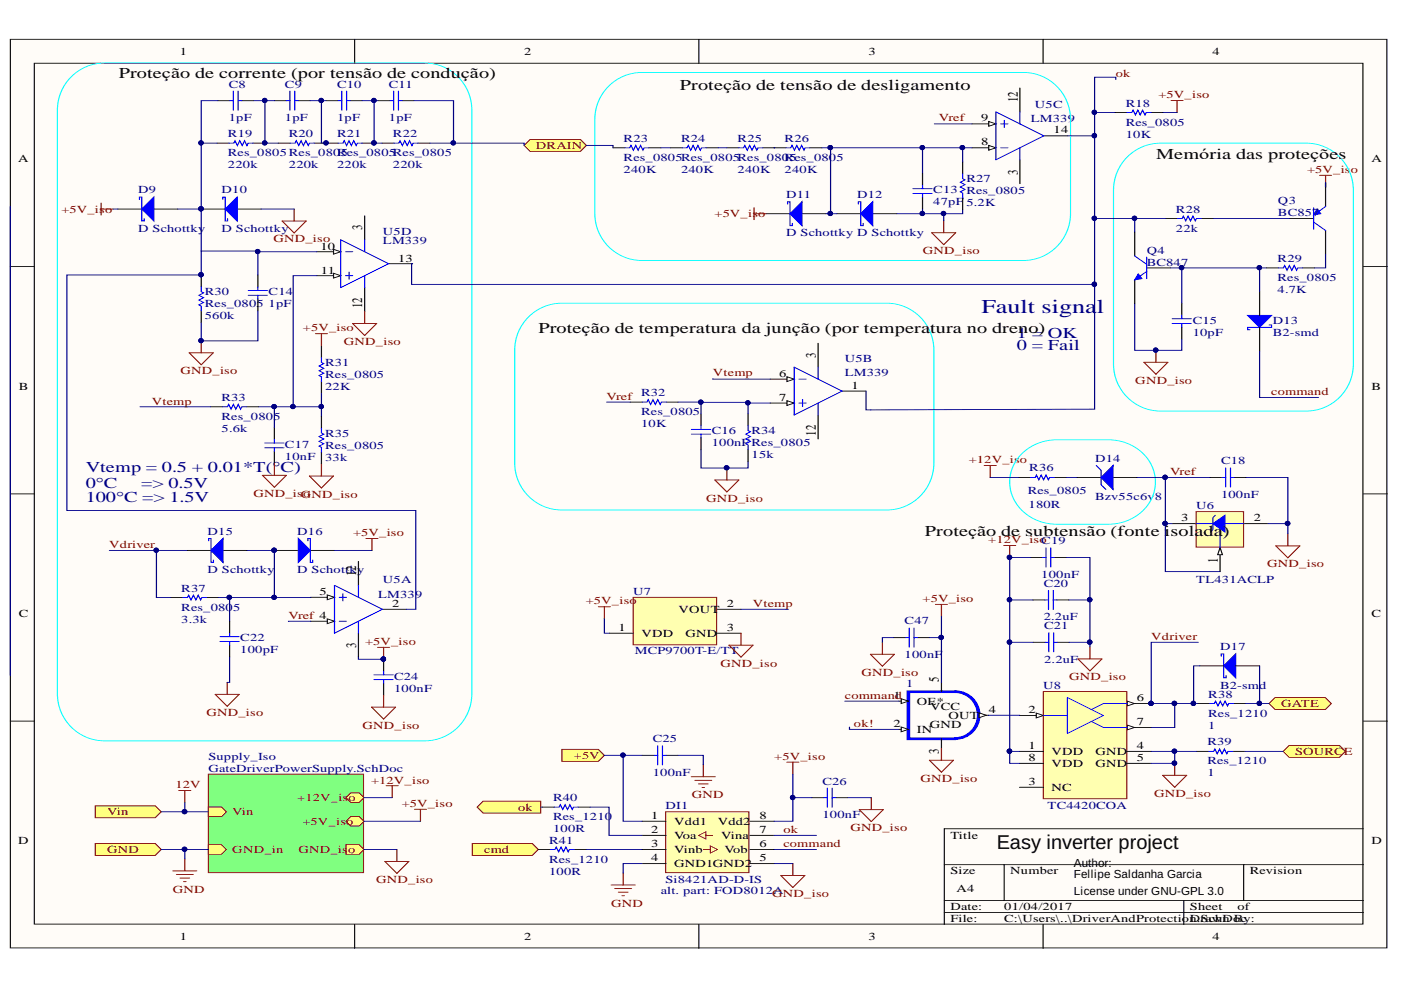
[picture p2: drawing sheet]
<svg xmlns="http://www.w3.org/2000/svg" width="297mm" height="210mm" viewBox="0 0 297 210" stroke-linecap="round" stroke-linejoin="round" font-family="sans-serif">
<defs><g id="words">
<text font-size="4.2" x="211.3" y="179.9">Easy inverter project</text>
<text font-size="4.1" fill="#000080" x="208.1" y="66.4">Fault signal</text>
<g font-size="3.2">
<text x="25.2" y="16.6">Proteção de corrente (por tensão de condução)</text>
<text x="144.1" y="19.2">Proteção de tensão de desligamento</text>
<text x="245.1" y="33.7">Memória das proteções</text>
<text x="114.1" y="70.6">Proteção de temperatura da junção (por temperatura no dreno)</text>
<text x="196.1" y="113.5">Proteção de subtensão (fonte isolada)</text>
</g>
<g font-size="3.2" fill="#000080">
<text x="215.6" y="71.6">1 = OK</text>
<text x="215.6" y="74.1">0 = Fail</text>
<text x="18.2" y="100">Vtemp = 0.5 + 0.01*T(°C)</text>
<text x="18.2" y="103.5">0°C</text>
<text x="18.2" y="106.5">100°C =&gt; 1.5V</text>
<text x="29.9" y="103.5">=&gt; 0.5V</text>
</g>
<g font-size="3.1">
<text x="215.8" y="21.7" transform="rotate(-90 215.8 21.7)">12</text>
<text x="215.8" y="37.1" transform="rotate(-90 215.8 37.1)">3</text>
<text x="76.8" y="48.8" transform="rotate(-90 76.8 48.8)">3</text>
<text x="76.8" y="65.3" transform="rotate(-90 76.8 65.3)">12</text>
<text x="173" y="75.8" transform="rotate(-90 173 75.8)">3</text>
<text x="173" y="92.4" transform="rotate(-90 173 92.4)">12</text>
<text x="258.2" y="119.3" transform="rotate(-90 258.2 119.3)">1</text>
<text x="75.5" y="122.1" transform="rotate(-90 75.5 122.1)">12</text>
<text x="75.5" y="137.4" transform="rotate(-90 75.5 137.4)">3</text>
<text x="199.1" y="144.6" transform="rotate(-90 199.1 144.6)">5</text>
<text x="199.1" y="159.8" transform="rotate(-90 199.1 159.8)">3</text>
</g>
<g font-size="2.5">
<text x="227.7" y="183.8">Author:</text>
<text x="227.7" y="186.2">Fellipe Saldanha Garcia</text>
<text x="227.7" y="189.7">License under GNU-GPL 3.0</text>
</g>
<g font-size="2.3">
<text x="38.1" y="11.6">1</text>
<text x="111.1" y="11.6">2</text>
<text x="184.1" y="11.6">3</text>
<text x="257.1" y="11.6">4</text>
<text x="208" y="25.7">9</text>
<text x="223.4" y="28.3">14</text>
<text x="3.9" y="34.4">A</text>
<text x="208" y="30.8">8</text>
<text x="290.8" y="34.4">A</text>
<text x="67.9" y="52.9">10</text>
<text x="68" y="58">11</text>
<text x="84.4" y="55.5">13</text>
<text x="4" y="82.6">B</text>
<text x="165.2" y="79.9">6</text>
<text x="180.6" y="82.4">1</text>
<text x="290.8" y="82.6">B</text>
<text x="165.2" y="84.9">7</text>
<text x="250.4" y="110.5">3</text>
<text x="265.8" y="110.5">2</text>
<text x="4" y="130.8">C</text>
<text x="67.8" y="126.1">5</text>
<text x="83.1" y="128.7">2</text>
<text x="143.9" y="130">VOUT</text>
<text x="154.1" y="128.7">2</text>
<text x="290.8" y="130.8">C</text>
<text x="131.1" y="133.8">1</text>
<text x="136" y="135.1">VDD</text>
<text x="145.3" y="135.1">GND</text>
<text x="154.1" y="133.8">3</text>
<text x="194.4" y="149.4">OE*</text>
<text x="241.1" y="148.7">6</text>
<text x="189.4" y="154.1">2</text>
<text x="194.4" y="155.4">IN</text>
<text x="197.1" y="154.4">GND</text>
<text x="197.2" y="150.5">VCC</text>
<text x="201.1" y="152.5">OUT</text>
<text x="209.6" y="151.2">4</text>
<text x="218.1" y="151.2">2</text>
<text x="241.1" y="153.7">7</text>
<text x="218.1" y="158.8">1</text>
<text x="218.1" y="161.3">8</text>
<text x="223" y="160.1">VDD</text>
<text x="232.3" y="160.1">GND</text>
<text x="241.1" y="158.8">4</text>
<text x="241.1" y="161.3">5</text>
<text x="218.1" y="166.4">3</text>
<text x="223" y="167.7">NC</text>
<text x="223" y="162.6">VDD</text>
<text x="232.3" y="162.6">GND</text>
<text x="138.1" y="173.6">1</text>
<text x="161" y="173.6">8</text>
<text x="3.9" y="179">D</text>
<text x="138.1" y="176.6">2</text>
<text x="138.1" y="179.6">3</text>
<text x="143" y="174.9">Vdd1</text>
<text x="143" y="177.9">Voa</text>
<text x="152.2" y="174.9">Vdd2</text>
<text x="152.9" y="177.9">Vina</text>
<text x="161" y="179.6">6</text>
<text x="161" y="176.6">7</text>
<text x="201.5" y="177.8">Title</text>
<text x="290.8" y="179">D</text>
<text x="138.1" y="182.6">4</text>
<text x="143" y="180.9">Vinb</text>
<text x="143" y="183.9">GND1GND2</text>
<text x="153.6" y="180.9">Vob</text>
<text x="161" y="182.6">5</text>
<text x="201.5" y="185.4">Size</text>
<text x="214.2" y="185.4">Number</text>
<text x="265" y="185.4">Revision</text>
<text x="202.8" y="189.2">A4</text>
<text x="201.5" y="193">Date:</text>
<text x="201.5" y="195.5">File:</text>
<text x="212.9" y="193">01/04/2017</text>
<text x="212.9" y="195.5">C:\Users\..\DriverAndProtection.Schn By:</text>
<text x="252.3" y="193">Sheet</text>
<text x="252.3" y="195.5">DrawDoc</text>
<text x="262.4" y="193">of</text>
<text x="38.1" y="199.3">1</text>
<text x="111.1" y="199.3">2</text>
<text x="184.1" y="199.3">3</text>
<text x="257.1" y="199.3">4</text>
</g>
<g font-size="2.3" fill="#800000">
<text x="236.6" y="16.4">ok</text>
<text x="245.6" y="20.8">+5V_iso</text>
<text x="199.1" y="25.7">Vref</text>
<text x="113.6" y="31.7">DRAIN</text>
<text x="277.1" y="36.6">+5V_iso</text>
<text x="13" y="45.1">+5V_iso</text>
<text x="151.5" y="46.1">+5V_iso</text>
<text x="58" y="51.4">GND_iso</text>
<text x="195.7" y="53.9">GND_iso</text>
<text x="64.2" y="70.2">+5V_iso</text>
<text x="72.9" y="73.2">GND_iso</text>
<text x="38.3" y="79.4">GND_iso</text>
<text x="151.2" y="79.8">Vtemp</text>
<text x="240.7" y="81.4">GND_iso</text>
<text x="269.5" y="83.7">command</text>
<text x="32.2" y="85.8">Vtemp</text>
<text x="128.6" y="84.8">Vref</text>
<text x="205.4" y="98.2">+12V_iso</text>
<text x="248.1" y="100.7">Vref</text>
<text x="53.7" y="105.4">GND_isGND_iso</text>
<text x="64.3" y="105.4">o</text>
<text x="149.7" y="106.4">GND_iso</text>
<text x="74.9" y="113.7">+5V_iso</text>
<text x="23.2" y="116.2">Vdriver</text>
<text x="209.5" y="115.1">+12V_iso</text>
<text x="268.7" y="120.3">GND_iso</text>
<text x="61.2" y="131.3">Vref 4</text>
<text x="124.2" y="128.1">+5V_iso</text>
<text x="159.6" y="128.7">Vtemp</text>
<text x="195.6" y="127.6">+5V_iso</text>
<text x="77.4" y="136.8">+5V_iso</text>
<text x="244.1" y="135.7">Vdriver</text>
<text x="152.8" y="141.4">GND_iso</text>
<text x="182.7" y="143.3">GND_iso</text>
<text x="179.1" y="148.2">comman1</text>
<text x="189.8" y="148.2">d</text>
<text x="226.7" y="144.3">GND_iso</text>
<text x="271.6" y="149.9">GATE</text>
<text x="43.8" y="151.8">GND_iso</text>
<text x="76.9" y="154.5">GND_iso</text>
<text x="181.1" y="154.1">ok!</text>
<text x="121.7" y="160.9">+5V</text>
<text x="164.2" y="161.1">+5V_iso</text>
<text x="274.6" y="160.1">SOURCE</text>
<text x="37.2" y="167.1">12V</text>
<text x="78.7" y="166.1">+12V_iso</text>
<text x="195.2" y="165.8">GND_iso</text>
<text x="22.7" y="172.9">Vin</text>
<text x="49.3" y="172.9">Vin</text>
<text x="63" y="169.9">+12V_iso</text>
<text x="85.2" y="171.1">+5V_iso</text>
<text x="109.8" y="171.9">ok</text>
<text x="146.7" y="169.3">GND</text>
<text x="244.7" y="168.9">GND_iso</text>
<text x="64.1" y="174.9">+5V_iso</text>
<text x="166.1" y="176.6">ok</text>
<text x="166.1" y="179.6">command</text>
<text x="180.3" y="176.3">GND_iso</text>
<text x="22.7" y="180.9">GND</text>
<text x="49.3" y="180.9">GND_in</text>
<text x="63.3" y="180.9">GND_is</text>
<text x="73.8" y="180.9">o</text>
<text x="102.7" y="180.9">cmd</text>
<text x="36.7" y="189.3">GND</text>
<text x="79.8" y="187.2">GND_iso</text>
<text x="163.7" y="190.2">GND_iso</text>
<text x="129.6" y="192.2">GND</text>
</g>
<g font-size="2.3" fill="#000080">
<text x="48.5" y="18.6">C8</text>
<text x="60.4" y="18.6">C9</text>
<text x="71.5" y="18.6">C10</text>
<text x="82.5" y="18.6">C11</text>
<text x="219.4" y="23">U5C</text>
<text x="238.7" y="22.6">R18</text>
<text x="48.3" y="29.1">R19</text>
<text x="48.5" y="25.7">1pF</text>
<text x="60.4" y="25.7">1pF</text>
<text x="61.3" y="29.1">R20</text>
<text x="71.5" y="29.1">R21</text>
<text x="71.5" y="25.7">1pF</text>
<text x="82.5" y="25.7">1pF</text>
<text x="83.3" y="29.1">R22</text>
<text x="218.6" y="25.8">LM339</text>
<text x="238.7" y="29.2">10K</text>
<text x="238.7" y="26.7">Res_0805</text>
<text x="48.3" y="35.7">220k</text>
<text x="48.3" y="33.2">Res_0805 Res_080Res_0805Res_0805</text>
<text x="61.3" y="35.7">220k</text>
<text x="71.5" y="35.7">220k</text>
<text x="72.2" y="33.2">5</text>
<text x="83.3" y="35.7">220k</text>
<text x="132.2" y="30.1">R23</text>
<text x="132.2" y="34.1">Res_0805Res_0805Res_080Res_0805</text>
<text x="144.4" y="30.1">R24</text>
<text x="156.4" y="30.1">R25</text>
<text x="166.4" y="30.1">R26</text>
<text x="167.4" y="34.1">5</text>
<text x="29.3" y="41">D9</text>
<text x="47" y="41">D10</text>
<text x="132.2" y="36.7">240K</text>
<text x="144.4" y="36.7">240K</text>
<text x="156.4" y="36.7">240K</text>
<text x="166.4" y="36.7">240K</text>
<text x="197.9" y="41">C13</text>
<text x="204.9" y="38.7">R27</text>
<text x="204.9" y="41.2">Res_0805</text>
<text x="166.7" y="42">D11</text>
<text x="181.7" y="42">D12</text>
<text x="197.9" y="43.6">47pF</text>
<text x="204.9" y="43.7">5.2K</text>
<text x="249.3" y="45.1">R28</text>
<text x="271" y="43.3">Q3</text>
<text x="271" y="45.8">BC857</text>
<text x="29.3" y="49.1">D Schottky</text>
<text x="47" y="49.1">D Schottky</text>
<text x="81.2" y="49.8">U5D</text>
<text x="81.2" y="51.8">LM339</text>
<text x="166.7" y="50.1">D Schottky D Schottky</text>
<text x="243.2" y="53.8">Q4</text>
<text x="249.3" y="49.1">22k</text>
<text x="243.2" y="56.3">BC847</text>
<text x="270.9" y="55.5">R29</text>
<text x="270.9" y="59.6">Res_0805</text>
<text x="43.4" y="62.6">R30</text>
<text x="43.4" y="65.2">Res_0805</text>
<text x="56.9" y="65.2">1pF</text>
<text x="56.9" y="62.6">C14</text>
<text x="270.9" y="62.1">4.7K</text>
<text x="43.4" y="67.7">560k</text>
<text x="252.9" y="71.2">10pF</text>
<text x="252.9" y="68.6">C15</text>
<text x="269.9" y="68.6">D13</text>
<text x="269.9" y="71.2">B2-smd</text>
<text x="68.9" y="77.6">R31</text>
<text x="179.1" y="76.7">U5B</text>
<text x="68.9" y="82.6">22K</text>
<text x="68.9" y="80.1">Res_0805</text>
<text x="135.9" y="84">R32</text>
<text x="179.1" y="79.8">LM339</text>
<text x="47" y="85">R33</text>
<text x="47" y="89.1">Res_0805</text>
<text x="135.9" y="88">Res_0805</text>
<text x="47" y="91.6">5.6k</text>
<text x="60.4" y="95">C17</text>
<text x="68.9" y="92.6">R35</text>
<text x="68.9" y="95.1">Res_0805</text>
<text x="135.9" y="90.6">10K</text>
<text x="150.9" y="94.6">100nF Res_0805</text>
<text x="150.9" y="92.1">C16</text>
<text x="159.3" y="92.1">R34</text>
<text x="60.4" y="97.5">10nF</text>
<text x="68.9" y="97.7">33k</text>
<text x="159.3" y="97.2">15k</text>
<text x="218.2" y="99.9">R36</text>
<text x="232.2" y="97.9">D14</text>
<text x="258.9" y="98.4">C18</text>
<text x="217.9" y="104.8">Res_0805</text>
<text x="218.1" y="107.7">180R</text>
<text x="232.2" y="106">Bzv55c6v8</text>
<text x="253.6" y="108">U6</text>
<text x="258.9" y="105.5">100nF</text>
<text x="44" y="113.5">D15</text>
<text x="63" y="113.5">D16</text>
<text x="220.8" y="115.4">C19</text>
<text x="38.4" y="125.4">R37</text>
<text x="44" y="121.6">D Schottky</text>
<text x="63" y="121.6">D Schottky</text>
<text x="81.2" y="123.7">U5A</text>
<text x="220.8" y="122.6">100nF</text>
<text x="221.3" y="124.4">C20</text>
<text x="253.6" y="123.7">TL431ACLP</text>
<text x="38.4" y="129.5">Res_080</text>
<text x="49.4" y="129.5">5</text>
<text x="80.2" y="126.7">LM339</text>
<text x="134.3" y="126.1">U7</text>
<text x="221.3" y="131.5">2.2uF</text>
<text x="38.4" y="132">3.3k</text>
<text x="50.9" y="136">C22</text>
<text x="191.8" y="132.4">C47</text>
<text x="221.4" y="133.4">C21</text>
<text x="258.7" y="137.9">D17</text>
<text x="50.9" y="138.5">100pF</text>
<text x="134.6" y="138.7">MCP9700T-E/TT</text>
<text x="191.8" y="139.5">100nF</text>
<text x="221.4" y="140.5">2.2uF</text>
<text x="83.6" y="146.6">100nF</text>
<text x="83.6" y="144.1">C24</text>
<text x="192.1" y="145.7">1</text>
<text x="221.2" y="146.1">U8</text>
<text x="256.2" y="147.9">R38</text>
<text x="258.7" y="146">B2-smd</text>
<text x="256.2" y="154.5">1</text>
<text x="256.2" y="152">Res_1210</text>
<text x="44.2" y="161.2">Supply_Iso</text>
<text x="138.4" y="157.4">C25</text>
<text x="256" y="158">R39</text>
<text x="44.2" y="163.7">GateDriverPowerSupply.SchDoc</text>
<text x="138.4" y="164.4">100nF</text>
<text x="174.4" y="166.4">C26</text>
<text x="256" y="164.6">1</text>
<text x="256" y="162.1">Res_1210</text>
<text x="117.3" y="169.8">R40</text>
<text x="117.3" y="173.9">Res_1210</text>
<text x="141.1" y="171.6">DI1</text>
<text x="174.4" y="173.5">100nF</text>
<text x="222.1" y="171.6">TC4420COA</text>
<text x="116.4" y="178.9">R41</text>
<text x="117.3" y="176.4">100R</text>
<text x="116.4" y="185.5">100R</text>
<text x="116.4" y="182.9">Res_1210</text>
<text x="140.1" y="189.6">alt. part: FOD8012A</text>
<text x="141.1" y="187.2">Si8421AD-D-IS</text>
</g>
</g></defs>
<g fill="#fffcf8" stroke="#000" stroke-width=".21">
<path d="M2.2 8.3h291.8v192.7h-291.8z"/>
<path d="M7.3 13.4h281.7v182.5h-281.7z"/>
</g>
<g fill="none" stroke="#000" stroke-width=".21">
<path d="M75.2 8.3v5.1M148.2 8.3v5.1M221.2 8.3v5.1M2.2 56.5h5.1M289.1 56.5h5M2.2 104.7h5.1M289.1 104.7h5M2.2 152.9h5.1M289.1 152.9h5M289.1 175.7h-88.9v20.3M75.2 196v5.1M148.2 196v5.1"/>
<path d="M200.2 183.3h88.9M200.2 190.9h88.9M200.2 193.5h88.9M212.9 183.3v7.6M221.2 196v5.1M251 190.9v5.1M263.7 183.3v7.6"/>
</g>
<path d="M134.3 126.6h17.6v10.1h-17.6z" fill="#ffffb0" stroke="#800000" stroke-width=".21"/>
<path d="M129.2 134.3h5.1M152 134.3h5.1M152 129.2h5.1M216.2 151.7h5" fill="none" stroke="#000" stroke-width=".22"/>
<path d="M219.7 151.2l1.5 .5-1.5 .5z" fill="#fffcf8"/>
<path d="M219.7 151.2l1.5 .5-1.5 .5z" fill="none" stroke="#000" stroke-width=".21"/>
<path d="M239 149.2h5.1" fill="none" stroke="#000" stroke-width=".22"/>
<path d="M239 148.7l1.5 .5-1.5 .5z" fill="#fffcf8"/>
<path d="M239 148.7l1.5 .5-1.5 .5z" fill="none" stroke="#000" stroke-width=".21"/>
<circle cx="244" cy="149.1" r=".46" fill="#000080" stroke="#000080" stroke-width=".21"/>
<path d="M239 154.2h5.1" fill="none" stroke="#000" stroke-width=".22"/>
<path d="M239 153.7l1.5 .5-1.5 .5z" fill="#fffcf8"/>
<path d="M239 153.7l1.5 .5-1.5 .5z" fill="none" stroke="#000" stroke-width=".21"/>
<path d="M221.2 146.6h17.7v22.8h-17.7z" fill="#ffffb0" stroke="#800000" stroke-width=".21"/>
<path d="M221.2 151.7h5.1M226.3 147.9l7.6 3.8-7.6 3.8zM231.4 153l2.5 1.2h5.1M239 149.2h-5.1l-2.5 1.2" fill="none" stroke="#00f" stroke-width=".21"/>
<g fill="none" stroke="#000" stroke-width=".22">
<path d="M46 30.3h2.6M53.6 30.3h2.6M59 30.3h2.6M66.6 30.3h5.1M76.8 30.3h2.5M81 30.3h2.5M88.6 30.3h2.6M130 31.3h2.5M137.6 31.3h2.5M142.1 31.3h2.6M149.7 31.3h2.6M154.1 31.3h2.6"/>
<path d="M161.7 31.3h5M171.7 31.3h2.6M195.6 36.7v2.6M42.7 58.3v2.5M54.7 58.3v2.5M195.6 41.8v2.5M42.7 65.9v2.5M54.7 63.4v2.5M68.2 73.3v2.5M44.7 86.2h2.5M52.3 86.2h2.5M58.2 90.6v2.6"/>
<path d="M58.2 95.7v2.5M68.2 80.9v2.5M68.2 88.2v2.6M68.2 95.9v2.5M148.6 87.7v2.6M148.6 92.8v2.6M39.7 116.7h5M47.3 116.7h5.1M36.2 126.7h2.5M43.8 126.7h2.5M48.7 131.7v2.5M48.7 136.8v2.5"/>
<path d="M216.2 159.3h5M239 159.3h5.1M253.9 149.2h2.5M261.5 149.2h2.6M216.2 166.9h5M216.2 161.8h5M239 161.8h5.1"/>
</g>
<g fill="#000080" stroke="#000080" stroke-width=".21">
<circle cx="244" cy="149.1" r=".46"/>
<circle cx="79.3" cy="30.3" r=".46"/>
<circle cx="42.6" cy="58.2" r=".46"/>
</g>
<g fill="none" stroke="#00f" stroke-width=".22">
<path d="M48.6 30.3h1l.2-.5 .5 1.1 .5-1.1 .5 1.1 .6-1.1 .5 1.1 .2-.6h1M61.6 30.3h1l.2-.5 .5 1.1 .5-1.1 .5 1.1 .6-1.1 .5 1.1 .2-.6h1M71.7 30.3h1l.3-.5 .5 1.1 .5-1.1 .5 1.1 .5-1.1 .5 1.1 .3-.6h1M83.5 30.3h1.1l.2-.5 .5 1.1 .5-1.1 .5 1.1 .5-1.1 .5 1.1 .3-.6h1M132.5 31.3h1l.3-.5 .5 1 .5-1 .5 1 .5-1 .5 1 .3-.5h1M144.7 31.3h1l.2-.5 .5 1 .6-1 .5 1 .5-1 .5 1 .2-.5h1M156.7 31.3h1l.2-.5 .5 1 .5-1 .5 1 .6-1 .5 1 .2-.5h1M166.7 31.3h1l.2-.5 .5 1 .5-1 .5 1 .6-1 .5 1 .2-.5h1M195.6 39.3v.7M193.6 41h4M193.6 40h4M195.6 41v.8"/>
<path d="M42.7 60.8v1l.5 .3-1 .5 1 .5-1 .5 1 .5-1 .5 .5 .3v1M52.6 62.6h4.1M52.6 61.6h4.1M54.7 60.8v.8M54.7 62.6v.8M68.2 75.8v1l.5 .3-1.1 .5 1.1 .5-1.1 .5 1.1 .5-1.1 .5 .6 .3v1M47.2 86.2h1l.3-.5 .5 1.1 .5-1.1 .5 1.1 .5-1.1 .5 1.1 .3-.6h1M56.1 94.9h4.1M56.1 93.9h4.1M58.2 93.2v.7M58.2 94.9v.8M68.2 90.8v1l.5 .3-1.1 .5 1.1 .5-1.1 .5 1.1 .5-1.1 .5 .6 .2v1.1"/>
<path d="M146.6 92.1h4.1M146.6 91h4.1M148.6 90.3v.7M148.6 92.1v.7M38.7 126.7h1l.3-.5 .5 1 .5-1 .5 1 .5-1 .5 1 .3-.5h1M46.6 136h4.1M46.6 135h4.1M48.7 134.2v.8M48.7 136v.8M256.4 149.2h1.1l.2-.5 .5 1 .5-1 .5 1 .5-1 .6 1 .2-.5h1"/>
</g>
<path d="M44.7 116.7l2.6-2.5v5z" fill="#00f"/>
<path d="M204.1 36.9v1l.5 .2-1 .5 1 .5-1 .6 1 .5-1 .5 .5 .2v1M239 23.9h1l.2-.6 .5 1.1 .5-1.1 .5 1.1 .6-1.1 .5 1.1 .2-.5h1M136.2 85.3h1l.2-.6 .5 1.1 .5-1.1 .6 1.1 .5-1.1 .5 1.1 .2-.5h1M158.6 90.3v1l.5 .2-1 .6 1 .5-1 .5 1 .5-1 .5 .5 .2v1.1M44.2 114.7v-.5h.5v5h.6v-.5M44.7 116.7l2.6-2.5v5zM256.3 159.3h1l.3-.5 .5 1 .5-1 .5 1 .5-1 .5 1 .3-.5h1" fill="none" stroke="#00f" stroke-width=".22"/>
<path d="M204.1 34.3v2.6M236.4 23.9h2.6M244 23.9h2.6M204.1 41.9v2.6M133.6 85.3h2.6M141.2 85.3h2.6M158.6 87.7v2.6M158.6 95.4v2.5M253.8 159.3h2.5M261.4 159.3h2.5" fill="none" stroke="#000" stroke-width=".22"/>
<g fill="#ffff80" stroke="#800000" stroke-width=".21">
<path d="M272.1 159.3l1.2-1.3h10.7l1.3 1.3-1.3 1.3h-10.7z" fill-rule="evenodd"/>
<path d="M269.1 149.2l1.2-1.3h10.7l1.3 1.3-1.3 1.2h-10.7z" fill-rule="evenodd"/>
<path d="M111.1 30.8l1.3-1.2h10.7l1.2 1.2-1.2 1.3h-10.7z" fill-rule="evenodd"/>
</g>
<path d="M240.6 49.2v5.1M240.6 59.3v5.1M243.1 56.8h5.1M256.6 101.2h2.5M261.7 101.2h2.5" fill="none" stroke="#000" stroke-width=".22"/>
<path d="M240.6 54.3l2.5 1.7M243.1 57.6l-2.5 1.7M243.1 54.5v4.6M259.9 99.2v4.1M260.9 99.2v4.1M259.1 101.2h.8M260.9 101.2h.8" fill="none" stroke="#00f" stroke-width=".22"/>
<path d="M241.3 58.1l.8 1-1.5 .2z" fill="#00f"/>
<path d="M241.3 58.1l.8 1-1.5 .2z" fill="none" stroke="#00f" stroke-width=".21"/>
<path d="M281 38.7v5.1M273.4 46.3h5.1M281 48.9v5" fill="none" stroke="#000" stroke-width=".22"/>
<path d="M278.5 44v4.6M278.5 47.1l2.5 1.8M281 43.8l-1.7 1.3" fill="none" stroke="#00f" stroke-width=".22"/>
<path d="M279.3 44.3l.7 1-1.5 .3z" fill="#00f"/>
<path d="M279.3 44.3l.7 1-1.5 .3z" fill="none" stroke="#00f" stroke-width=".21"/>
<path d="M264.5 66.9h5.1l-2.5 2.5z" fill="#00f"/>
<path d="M271.1 56.8h1l.3-.5 .5 1 .5-1 .5 1 .5-1 .5 1 .3-.5h1M264.5 66.9h5.1l-2.5 2.5zM269.1 68.9h.5v.5h-5.1v.5h.5" fill="none" stroke="#00f" stroke-width=".22"/>
<path d="M268.6 56.8h2.5M276.2 56.8h2.5M267.1 61.8v5.1M267.1 69.4v5.1M258.7 116.1v5.1" fill="none" stroke="#000" stroke-width=".22"/>
<path d="M258.7 116.1l.5 1.5h-1z" fill="#fffcf8"/>
<path d="M258.7 116.1l.5 1.5h-1z" fill="none" stroke="#000" stroke-width=".21"/>
<path d="M248.5 111h5.1M263.8 111h5" fill="none" stroke="#000" stroke-width=".22"/>
<path d="M253.6 108.5h10.1v7.5h-10.1z" fill="#ffffb0" stroke="#800000" stroke-width=".21"/>
<path d="M253.6 111h10.2M257.7 109.2l-.5 .6v2.5l-.6 .5M258.7 112v4.1" fill="none" stroke="#00f" stroke-width=".21"/>
<path d="M257.2 111l2.5-1.8v3.6z" fill="#00f"/>
<path d="M257.2 111l2.5-1.8v3.6z" fill="none" stroke="#00f" stroke-width=".21"/>
<path d="M228.4 101.2h5M236 101.2h5.1" fill="none" stroke="#000" stroke-width=".22"/>
<path d="M233.4 101.2l2.6-2.5v5.1z" fill="#00f"/>
<path d="M249.6 46.3h1l.3-.5 .5 1 .5-1 .5 1 .5-1 .5 1 .3-.5h1M248.5 68.6h4.1M248.5 67.6h4.1M250.6 66.8v.8M250.6 68.6v.8M232.4 98.7l1 1v3.1l1.1 1M233.4 101.2l2.6-2.5v5.1z" fill="none" stroke="#00f" stroke-width=".22"/>
<path d="M247.1 46.3h2.5M254.7 46.3h2.5M250.6 64.3v2.5M250.6 69.4v2.5M190.6 148.7h2" fill="none" stroke="#000" stroke-width=".22"/>
<path d="M202.6 156.6a5 5 0 0 0 4.9-5 5 5 0 0 0-4.9-4.9h-10v9.9h10" fill="none" stroke="#00f" stroke-width=".66"/>
<path d="M191.1 148.2l1.5 .5-1.5 .5z" fill="#fffcf8"/>
<path d="M191.1 148.2l1.5 .5-1.5 .5z" fill="none" stroke="#000" stroke-width=".21"/>
<path d="M190.6 154.6h2" fill="none" stroke="#000" stroke-width=".22"/>
<path d="M191.1 154.1l1.5 .5-1.5 .6z" fill="#fffcf8"/>
<path d="M191.1 154.1l1.5 .5-1.5 .6z" fill="none" stroke="#000" stroke-width=".21"/>
<path d="M207.6 151.7h2" fill="none" stroke="#000" stroke-width=".22"/>
<path d="M207.6 151.1l1.5 .6-1.5 .5z" fill="#fffcf8"/>
<path d="M207.6 151.1l1.5 .6-1.5 .5z" fill="none" stroke="#000" stroke-width=".21"/>
<path d="M199.6 144.7v2M199.6 156.6v2.1" fill="none" stroke="#000" stroke-width=".22"/>
<path d="M259.4 141.2l2.6-2.6v5.1z" fill="#00f"/>
<path d="M258.9 139.1v-.5h.5v5.1h.5v-.5M259.4 141.2l2.6-2.6v5.1z" fill="none" stroke="#00f" stroke-width=".22"/>
<path d="M216.2 18.7v5M206.1 31.3h5.1M216.2 33.9v5M221.3 28.8h5.1M254.4 141.2h5M262 141.2h5.1" fill="none" stroke="#000" stroke-width=".22"/>
<path d="M209.6 30.8l1.6 .5-1.6 .5z" fill="#fffcf8"/>
<path d="M209.6 30.8l1.6 .5-1.6 .5z" fill="none" stroke="#000" stroke-width=".21"/>
<path d="M206.1 26.3h5.1" fill="none" stroke="#000" stroke-width=".22"/>
<path d="M209.6 25.8l1.6 .5-1.6 .5z" fill="#fffcf8"/>
<path d="M209.6 25.8l1.6 .5-1.6 .5z" fill="none" stroke="#000" stroke-width=".21"/>
<path d="M211.2 23.7l10.1 5.1-10.1 5.1zM212.2 31.3h1.5M212.2 26.3h1.5M212.9 25.5v1.5M216.2 23.7v2.6M216.2 31.3v2.6" fill="none" stroke="#00f" stroke-width=".22"/>
<path d="M67.2 58.4h5M77.3 45.8v5M82.4 55.9h5.1M77.3 61v5.1" fill="none" stroke="#000" stroke-width=".22"/>
<path d="M70.7 57.9l1.5 .5-1.5 .6z" fill="#fffcf8"/>
<path d="M70.7 57.9l1.5 .5-1.5 .6z" fill="none" stroke="#000" stroke-width=".21"/>
<path d="M67.2 53.4h5" fill="none" stroke="#000" stroke-width=".22"/>
<path d="M70.7 52.9l1.5 .5-1.5 .5z" fill="#fffcf8"/>
<path d="M70.7 52.9l1.5 .5-1.5 .5z" fill="none" stroke="#000" stroke-width=".21"/>
<path d="M72.2 50.8l10.2 5.1-10.2 5.1zM73.3 58.4h1.5M73.3 53.4h1.5M74 57.7v1.5M77.3 50.8v2.6M77.3 58.4v2.6" fill="none" stroke="#00f" stroke-width=".22"/>
<path d="M141.1 172.1h17.7v12.9h-17.7z" fill="#ffffb0" stroke="#800000" stroke-width=".21"/>
<path d="M136.1 174.1h5.1M136.1 177.1h5.1M159 174.1h5.1M159 177.1h5.1M136.1 180.1h5.1M136.1 183.1h5.1M159 180.1h5.1M159 183.1h5.1" fill="none" stroke="#000" stroke-width=".22"/>
<path d="M148.1 177.1l1.5-.7v.7h1.6h-1.6v.8zM149.1 180.1h1.5v-.8l1.5 .8-1.5 .8v-.8z" fill="none" stroke="#f00" stroke-width=".21"/>
<g fill="#ffff80" stroke="#800000" stroke-width=".21">
<path d="M100.1 178.8h12.8l1.2 1.3-1.2 1.3h-12.8z" fill-rule="evenodd"/>
<path d="M101.2 171.1l1.2-1.2h12.2v2.5h-12.2z" fill-rule="evenodd"/>
</g>
<path d="M44.2 164.1h32.9v20.9h-32.9z" fill="#80ff80" stroke="#800000" stroke-width=".21"/>
<path d="M73.4 169.1l1-1h1.7l1.1 1-1.1 1h-1.7z" fill-rule="evenodd" fill="#ffff80"/>
<path d="M73.4 169.1l1-1h1.7l1.1 1-1.1 1h-1.7z" fill="none" stroke="#800000" stroke-width=".21"/>
<path d="M73.4 174.1l1-1h1.7l1.1 1-1.1 1h-1.7z" fill-rule="evenodd" fill="#ffff80"/>
<path d="M73.4 174.1l1-1h1.7l1.1 1-1.1 1h-1.7z" fill="none" stroke="#800000" stroke-width=".21"/>
<path d="M73.4 179.1h2.7l1.1 1-1.1 1h-2.7z" fill-rule="evenodd" fill="#ffff80"/>
<path d="M73.4 179.1h2.7l1.1 1-1.1 1h-2.7z" fill="none" stroke="#800000" stroke-width=".21"/>
<path d="M44.2 179.1h2.8l1 1-1 1h-2.8z" fill-rule="evenodd" fill="#ffff80"/>
<path d="M44.2 179.1h2.8l1 1-1 1h-2.8z" fill="none" stroke="#800000" stroke-width=".21"/>
<path d="M44.2 171.1h2.8l1 1-1 1h-2.8z" fill-rule="evenodd" fill="#ffff80"/>
<path d="M44.2 171.1h2.8l1 1-1 1h-2.8z" fill="none" stroke="#800000" stroke-width=".21"/>
<g fill="none" stroke="#800000" stroke-width=".22">
<path d="M248.3 21.3h2.5M249.6 21.3v2.6M279.8 37.2h2.5M281 37.2v2.5M197.5 49.3h5.1l-2.5 2.6zM200.1 46.8v2.5M40.1 74.8h5.1l-2.5 2.5zM42.7 72.3v2.5M66.9 70.8h2.5M68.2 70.8v2.5M242.5 76.8h5.1l-2.5 2.5zM245.1 74.3v2.5"/>
<path d="M58.2 98.2v2.6M68.2 98.4v2.5M154.1 99.2v2.6M208.7 98.7h2.5M209.9 98.7v2.5M55.6 100.8h5.1l-2.5 2.5zM65.6 100.9h5.1l-2.5 2.6zM151.6 101.8h5.1l-2.6 2.5zM270.5 115.7h5.1l-2.6 2.6zM273 113.2v2.5M80.1 137.2h2.5M81.3 137.2v2.6"/>
<path d="M126.9 128.7h2.5M128.1 128.7v2.5M154.6 136.8h5l-2.5 2.5zM157.1 134.3v2.5M198.3 128.1h2.6M199.6 128.1v2.6M45.6 147.2h5.1l-2.5 2.6zM48.2 144.7v2.5M199.6 158.7v2.5M37.9 167.6h2.6M39.2 167.6v2.5M81.9 166.6h2.5"/>
<path d="M83.2 166.6v2.5M87.9 171.6h2.5M89.1 171.6v2.5M166.8 161.6h2.6M168.1 161.6v2.5M197.1 161.2h5l-2.5 2.5zM246.5 164.4h5.1l-2.5 2.5zM249.1 161.8v2.6M36.6 184.6h5.1M37.4 185.4h3.6M38.2 186.2h2M38.9 186.9h.5"/>
<path d="M39.2 182.1v2.5M81.6 182.6h5.1l-2.6 2.6zM84.1 180.1v2.5M129.6 187.6h5.1M130.3 188.4h3.6M131.1 189.2h2M131.9 189.9h.5M132.1 185.1v2.5M165.6 185.6h5l-2.5 2.6zM168.1 183.1v2.5"/>
</g>
<path d="M215.9 101.2h2.6M223.5 101.2h2.6" fill="none" stroke="#000" stroke-width=".22"/>
<path d="M218.5 101.2h1l.2-.5 .5 1 .6-1 .5 1 .5-1 .5 1 .2-.5h1" fill="none" stroke="#00f" stroke-width=".22"/>
<g fill="#000080" stroke="#000080" stroke-width=".21">
<circle cx="249" cy="161.8" r=".46"/>
<circle cx="245" cy="74.2" r=".46"/>
<circle cx="154.1" cy="99.2" r=".46"/>
<circle cx="42.6" cy="72.2" r=".46"/>
<circle cx="81.3" cy="139.7" r=".46"/>
</g>
<path d="M14.7 16.7a10 10 0 0 1 7.5-3.3h67.8a10 10 0 0 1 10 9.9v123.8a10 10 0 0 1-10 10h-67.8a10 10 0 0 1-10-10v-123.8a9.9 9.9 0 0 1 2.5-6.6zM128.6 18.7a10 10 0 0 1 7.5-3.3h80.9a10 10 0 0 1 10 9.9v19.9a10 10 0 0 1-10 10h-80.9a10 10 0 0 1-10-10v-19.9a9.9 9.9 0 0 1 2.5-6.6zM238.6 33.7a10 10 0 0 1 7.5-3.4h30.8a10 10 0 0 1 10 10v36.9a10 10 0 0 1-10 10h-30.8a10 10 0 0 1-10-10v-36.9a9.9 9.9 0 0 1 2.5-6.6zM111.6 67.6a10 10 0 0 1 7.5-3.3h68.9a10 10 0 0 1 10 10v23.9a10 10 0 0 1-10 9.9h-68.9a10 10 0 0 1-10-9.9v-23.9a9.9 9.9 0 0 1 2.5-6.7z" fill="none" stroke="#0ff" stroke-width=".21"/>
<g fill="#ffff80" stroke="#800000" stroke-width=".21">
<path d="M20.2 170.9h12.7l1.3 1.2-1.3 1.3h-12.7z" fill-rule="evenodd"/>
<path d="M20.2 178.8h12.7l1.3 1.3-1.3 1.3h-12.7z" fill-rule="evenodd"/>
<path d="M119.1 158.9h7.8l1.2 1.2-1.2 1.3h-7.8z" fill-rule="evenodd"/>
</g>
<g fill="none" stroke="#800000" stroke-width=".22">
<path d="M21.4 43.1v2.5M21.4 44.3h2.6M212.8 115.7h2.5M214.1 115.7v2.5M228.5 139.7h5.1l-2.5 2.5zM231.1 137.2v2.5M78.8 149.9h5.1l-2.6 2.6zM81.3 147.4v2.5M146.6 164.7h5M147.3 165.4h3.6M148.1 166.2h2M148.9 167h.5"/>
<path d="M149.1 162.2v2.5M182.2 171.7h5.1l-2.6 2.5zM184.7 169.1v2.6"/>
</g>
<g fill="#000080" stroke="#000080" stroke-width=".21">
<circle cx="214" cy="118.2" r=".46"/>
<circle cx="81.3" cy="139.7" r=".46"/>
</g>
<g fill="none" stroke="#000" stroke-width=".22">
<path d="M25 44.3h5.1M32.6 44.3h5.1M218.5 118.2h2.5M223.5 118.2h2.6M81.3 139.8v2.5M219 127.2h2.5M224.1 127.2h2.5M81.3 144.9v2.5M115 171.1h2.5M122.6 171.1h2.5M136.1 160.1h2.6M141.2 160.1h2.6"/>
<path d="M172.1 169.1h2.5M177.2 169.1h2.5M114.1 180.1h2.6M121.7 180.1h2.6"/>
</g>
<g fill="none" stroke="#00f" stroke-width=".22">
<path d="M221 118.2h.8M221.8 116.2v4M222.8 116.2v4M222.8 118.2h.7M221.5 127.2h.8M222.3 125.2v4M223.3 125.2v4M223.3 127.2h.8M79.3 144.1h4.1M79.3 143.1h4.1M81.3 142.3v.8M81.3 144.1v.8"/>
<path d="M139.4 158.1v4.1M140.5 158.1v4.1M117.5 171.1h1l.3-.5 .5 1 .5-1 .5 1 .5-1 .5 1 .3-.5h1M138.7 160.1h.7M140.5 160.1h.7M174.6 169.1h.8M175.4 167.1v4.1M176.4 167.1v4.1M176.4 169.1h.8M116.7 180.1h1l.2-.5 .5 1 .6-1 .5 1 .5-1 .5 1 .2-.5h1"/>
</g>
<path d="M216.6 96.3a10.5 10.5 0 0 1 7.5-3.1h10.9a9.6 9.6 0 0 1 10 9 9.5 9.5 0 0 1-10 9h-10.9a9.6 9.6 0 0 1-10-9 8.4 8.4 0 0 1 2.5-5.9z" fill="none" stroke="#0ff" stroke-width=".21"/>
<path d="M30.1 44.3l2.5-2.5v5.1z" fill="#00f"/>
<path d="M29.6 42.3v-.5h.5v5.1h.5v-.5M30.1 44.3l2.5-2.5v5.1z" fill="none" stroke="#00f" stroke-width=".22"/>
<path d="M162.4 45.3h5.1M170 45.3h5.1" fill="none" stroke="#000" stroke-width=".22"/>
<path d="M167.5 45.3l2.5-2.5v5z" fill="#00f"/>
<path d="M167 43.3v-.5h.5v5h.5v-.5M167.5 45.3l2.5-2.5v5z" fill="none" stroke="#00f" stroke-width=".22"/>
<path d="M159.9 44v2.6M159.9 45.3h2.5M74.8 68.6h5.1l-2.6 2.5zM77.3 66.1v2.5" fill="none" stroke="#800000" stroke-width=".22"/>
<path d="M177.4 45.3h5.1M185 45.3h5.1" fill="none" stroke="#000" stroke-width=".22"/>
<path d="M182.5 45.3l2.5-2.5v5z" fill="#00f"/>
<path d="M182 43.3v-.5h.5v5h.5v-.5M182.5 45.3l2.5-2.5v5z" fill="none" stroke="#00f" stroke-width=".22"/>
<path d="M42.7 44.3h5M50.3 44.3h5.1" fill="none" stroke="#000" stroke-width=".22"/>
<circle cx="42.6" cy="44.3" r=".46" fill="#000080" stroke="#000080" stroke-width=".21"/>
<path d="M47.7 44.3l2.6-2.5v5.1z" fill="#00f"/>
<path d="M47.2 42.3v-.5h.5v5.1h.5v-.5M47.7 44.3l2.6-2.5v5.1z" fill="none" stroke="#00f" stroke-width=".22"/>
<g fill="#000080" stroke="#000080" stroke-width=".21">
<circle cx="42.6" cy="44.3" r=".46"/>
<circle cx="58.1" cy="116.7" r=".46"/>
</g>
<path d="M59.8 46.9h5.1l-2.5 2.5zM62.4 44.3v2.6" fill="none" stroke="#800000" stroke-width=".22"/>
<path d="M58.2 116.7h5.1M65.8 116.7h5.1" fill="none" stroke="#000" stroke-width=".22"/>
<path d="M63.3 114.2l2.5 2.5-2.5 2.5z" fill="#00f"/>
<g fill="none" stroke="#00f" stroke-width=".22">
<path d="M49.5 19.3v4.1M50.5 19.3v4.1M61.5 19.3v4.1M62.5 19.3v4.1M72.5 19.3v4.1M73.5 19.3v4.1M83.5 19.3v4.1M84.5 19.3v4.1M48.7 21.3h.8M50.5 21.3h.7M60.7 21.3h.8M62.5 21.3h.8"/>
<path d="M71.7 21.3h.8M73.5 21.3h.7M82.7 21.3h.8M84.5 21.3h.7M63.3 114.2l2.5 2.5-2.5 2.5zM65.3 114.7v-.5h.5v5h.5v-.5M192 135.2h.8M192.8 133.2v4M193.8 133.2v4M193.8 135.2h.8M221.6 136.2h.8M222.4 134.2v4"/>
<path d="M223.4 134.2v4M223.4 136.2h.8"/>
</g>
<circle cx="58.1" cy="116.7" r=".46" fill="#000080" stroke="#000080" stroke-width=".21"/>
<path d="M77.6 114.2h2.5M78.9 114.2v2.5M184.6 138.7h5l-2.5 2.6zM187.1 136.2v2.5" fill="none" stroke="#800000" stroke-width=".22"/>
<g fill="none" stroke="#000" stroke-width=".22">
<path d="M46.2 21.3h2.5M51.2 21.3h2.6M58.2 21.3h2.5M63.3 21.3h2.5M69.2 21.3h2.5M74.2 21.3h2.6M80.2 21.3h2.5M85.2 21.3h2.6M173.5 72.8v5.1M163.3 80.4h5.1M173.5 88v5.1M178.5 82.9h5.1"/>
<path d="M189.5 135.2h2.5M194.6 135.2h2.5M219.1 136.2h2.5M224.2 136.2h2.5"/>
</g>
<path d="M166.9 79.9l1.5 .5-1.5 .5z" fill="#fffcf8"/>
<path d="M166.9 79.9l1.5 .5-1.5 .5z" fill="none" stroke="#000" stroke-width=".21"/>
<path d="M163.3 85.5h5.1" fill="none" stroke="#000" stroke-width=".22"/>
<path d="M166.9 85l1.5 .5-1.5 .5z" fill="#fffcf8"/>
<path d="M166.9 85l1.5 .5-1.5 .5z" fill="none" stroke="#000" stroke-width=".21"/>
<path d="M168.4 77.9l10.1 5-10.1 5.1zM173.5 77.9v2.5M169.4 80.4h1.5M169.4 85.5h1.5M170.2 84.7v1.5M173.5 85.5v2.5" fill="none" stroke="#00f" stroke-width=".22"/>
<path d="M65.8 131.7h5.1M81.1 129.2h5.1" fill="none" stroke="#000" stroke-width=".22"/>
<path d="M69.4 131.2l1.5 .5-1.5 .5z" fill="#fffcf8"/>
<path d="M69.4 131.2l1.5 .5-1.5 .5z" fill="none" stroke="#000" stroke-width=".21"/>
<path d="M65.8 126.6h5.1" fill="none" stroke="#000" stroke-width=".22"/>
<path d="M69.4 126.1l1.5 .5-1.5 .6z" fill="#fffcf8"/>
<path d="M69.4 126.1l1.5 .5-1.5 .6z" fill="none" stroke="#000" stroke-width=".21"/>
<path d="M76 119v5.1M76 134.3v5" fill="none" stroke="#000" stroke-width=".22"/>
<path d="M70.9 124.1l10.2 5.1-10.2 5.1zM71.9 131.7h1.6M71.9 126.6h1.6M72.7 125.9v1.5M76 124.1v2.5M76 131.7v2.6" fill="none" stroke="#00f" stroke-width=".22"/>
<g fill="none" stroke="#000080" stroke-width=".22">
<path d="M236.6 16.9v-.5h-4.5v7.5M46 30.3h-3.3v22.9M46.2 21.3h-3.5v9M53.8 21.3h4.4M56.2 21.3v9h2.8M65.8 21.3h3.4M68.2 21.3v9h1M69.2 30.3h.1M76.8 21.3h2.5M80.2 21.3h-.9v9h1.7M87.8 21.3h8.4v9M91.2 30.3h19.9v.5"/>
<path d="M124.3 30.8h5.7v.5M140.1 31.3h2M152.3 31.3h1.8M164.1 31.3h.2M174.3 31.3h31.8M176.1 31.3v14h-1M195.6 31.3v5.4M198.1 26.3h8M204.1 31.3v3M232.1 28.8v31.5h-144.8v-4.4h.2M236.4 23.9h-4.3v4.9h-5.7M246.6 23.9h3"/>
<path d="M281 38.7v1M2.2 43.8v99.4M24 44.3h1M37.7 44.3h5M54.7 53.4v4.9M55.4 44.3h7M67.2 58.4h-5v27.8M67.2 53.4l-24.5-.2v5.1h-28.5v49.9h74v21h-2M176.1 45.3h1.3M195.6 44.3v1h-5.5M200.1 45.3v1.5M204.1 44.5v.8h-8.5"/>
<path d="M232.1 46.3h15M240.6 46.3v2.9M248.2 56.8h2.4v7.5M250.6 56.8h18M257.2 46.3h16.2M267.1 56.8v5M281 53.9v2.9h-2.3M54.7 65.9v6.4h-12v-3.9M232.1 60.3v26.5l-48.5 .1v-4M240.6 64.4v9.9h10v-2.4M267.1 74.5v9.8h12.4M29.7 86.2h15"/>
<path d="M54.8 86.2h3.4v4.4M58.2 86.2h10M68.2 83.4v4.8M128.6 85.3h5M143.8 85.3h4.8M148.6 95.4v3.8h10v-1.3M151.1 80.3l12.2 .1M158.6 85.5v2.2M163.3 85.5l-14.7-.2v2.4M23.2 116.7h16.5M33.2 116.7v10h3M52.4 116.7h5.8v10"/>
<path d="M70.9 116.7h8M209.9 101.2h6M218.5 118.2h-4.4v41.1M226.1 118.2h5v19M226.1 101.2h2.3M241.1 101.2h15.5M247.1 101.2v9.8h1.4M247.1 111v10.2h11.6M264.2 101.2h8.8v9.8M268.8 111h4.2v2.2M48.7 139.3v5.4h-.5M48.7 126.7v5"/>
<path d="M65.8 126.6l-19.5 .1M65.8 131.7l-4.6 .1M76 139.3v.5h5.3M128.1 131.2v3.1h1.1M157.1 129.2h10M189.5 135.2h-2.4v1M197.1 135.2h2.5M199.6 130.7v14M214.1 127.2h4.9M214.1 136.2h5M226.6 127.2h4.5M226.7 136.2h4.4"/>
<path d="M254.1 136.2h-10v13h9.8M179.1 148.7h11.5M180.1 154.2v.4h10.5M209.6 151.7h6.6M214.1 159.3v2.5h2.1M214.1 159.3h2.1M244.1 159.3h9.7M249.1 149.2v5h-5M249.1 159.3v2.5h-5M254.4 141.2h-1.3v8M263.9 159.3h8.2M264.1 149.2h5"/>
<path d="M267.1 141.2v8M34.2 172.1h5M39.2 170.1v2h5M77.2 174.1h11.9M77.2 169.1h6M114.6 171.1h.4M125.1 171.1h4v6h7M128.1 160.1h4M136.1 160.1h-4v14h4M143.8 160.1h5.3v2.1M164.1 177.1h9M168.1 164.1v10h-4"/>
<path d="M168.1 169.1h4M179.7 169.1h5M34.2 180.1h5M44.2 180.1h-5v2M77.2 180.1h6.9M124.3 180.1h11.8M136.1 183.1h-4v2M164.1 180.1h9M164.1 183.1h4"/>
</g>
<g fill="#000080" stroke="#000080" stroke-width=".21">
<circle cx="249" cy="149.1" r=".47"/>
<circle cx="58.1" cy="116.7" r=".46"/>
<circle cx="58.1" cy="126.6" r=".46"/>
<circle cx="33.1" cy="116.7" r=".46"/>
<circle cx="249" cy="161.8" r=".46"/>
<circle cx="249" cy="159.3" r=".46"/>
<circle cx="267" cy="149.1" r=".46"/>
<circle cx="253" cy="149.1" r=".46"/>
<circle cx="48.6" cy="126.6" r=".46"/>
<circle cx="39.1" cy="172.1" r=".47"/>
<circle cx="39.1" cy="180.1" r=".46"/>
<circle cx="42.6" cy="72.2" r=".46"/>
<circle cx="245" cy="74.2" r=".46"/>
<circle cx="154.1" cy="99.2" r=".46"/>
<circle cx="69.1" cy="30.3" r=".46"/>
<circle cx="244" cy="149.1" r=".46"/>
<circle cx="214" cy="159.3" r=".46"/>
<circle cx="42.6" cy="30.3" r=".46"/>
<circle cx="42.6" cy="44.3" r=".46"/>
<circle cx="96.1" cy="30.3" r=".46"/>
<circle cx="247" cy="111" r=".46"/>
<circle cx="247" cy="101.2" r=".47"/>
<circle cx="273" cy="111" r=".46"/>
<circle cx="232" cy="23.8" r=".46"/>
<circle cx="240.5" cy="46.3" r=".46"/>
<circle cx="232" cy="46.3" r=".46"/>
<circle cx="232" cy="28.8" r=".46"/>
<circle cx="168" cy="169.1" r=".46"/>
<circle cx="132.1" cy="160.1" r=".46"/>
<circle cx="148.6" cy="85.3" r=".46"/>
<circle cx="176" cy="45.3" r=".46"/>
<circle cx="176" cy="31.3" r=".46"/>
<circle cx="267" cy="56.8" r=".46"/>
<circle cx="250.5" cy="56.8" r=".46"/>
<circle cx="81.3" cy="139.7" r=".46"/>
<circle cx="58.1" cy="86.2" r=".46"/>
<circle cx="68.1" cy="86.2" r=".46"/>
<circle cx="62.1" cy="86.2" r=".46"/>
<circle cx="54.6" cy="53.3" r=".46"/>
<circle cx="42.6" cy="58.2" r=".46"/>
<circle cx="158.6" cy="85.4" r=".46"/>
<circle cx="232" cy="60.3" r=".46"/>
<circle cx="204" cy="31.3" r=".46"/>
<circle cx="195.5" cy="31.3" r=".46"/>
<circle cx="195.5" cy="45.3" r=".46"/>
<circle cx="200" cy="45.3" r=".46"/>
<circle cx="56.1" cy="21.3" r=".46"/>
<circle cx="68.1" cy="21.3" r=".46"/>
<circle cx="56.1" cy="30.3" r=".46"/>
<circle cx="79.3" cy="21.3" r=".46"/>
<circle cx="79.3" cy="30.3" r=".46"/>
<circle cx="214" cy="127.2" r=".46"/>
<circle cx="214" cy="118.2" r=".46"/>
<circle cx="214" cy="136.1" r=".46"/>
<circle cx="231" cy="127.2" r=".46"/>
<circle cx="231" cy="136.1" r=".46"/>
<circle cx="199.5" cy="135.1" r=".46"/>
</g>
<use href="#words"/>
</svg>
